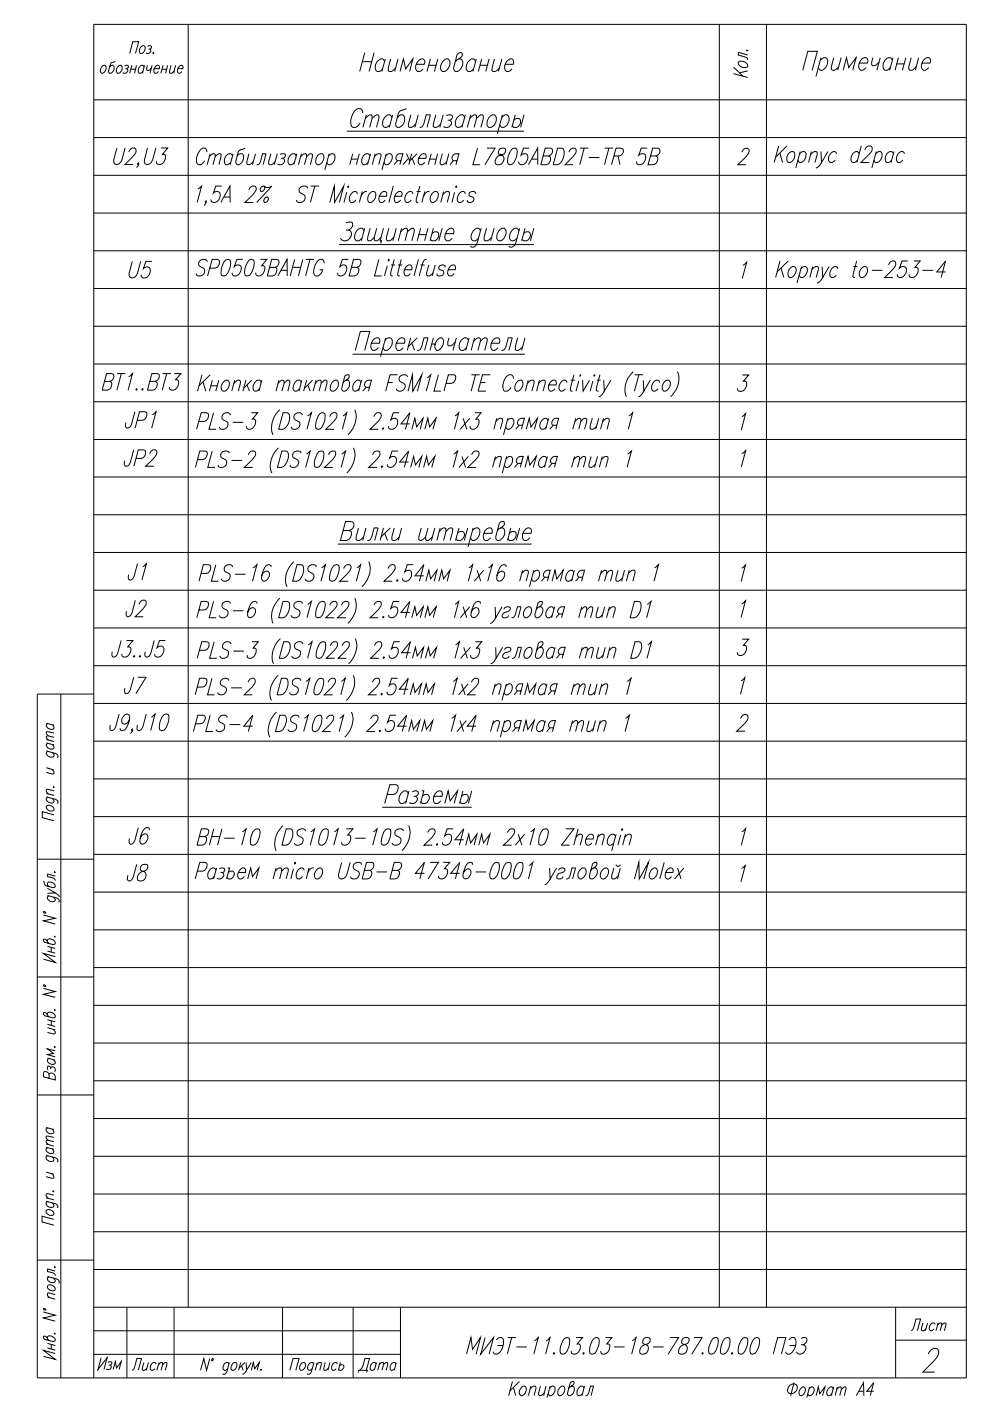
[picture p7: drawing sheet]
<svg xmlns="http://www.w3.org/2000/svg" width="210mm" height="297mm" viewBox="0 0 210 297" stroke-linecap="round" stroke-linejoin="round" font-family="sans-serif">
<defs><g id="words">
<text font-size="7.5" x="75.1" y="16.2">Наименование</text>
<g font-size="7.1">
<text x="26.1" y="60.3">U5</text>
<text x="25.4" y="92.1">JP1</text>
<text x="25" y="100.2">JP2</text>
<text x="26.1" y="124.2">J1</text>
<text x="25.4" y="131.9">J2</text>
<text x="26.1" y="180.3">J6</text>
<text x="25.8" y="188">J8</text>
</g>
<text font-size="6.6" x="25" y="148.2">J7</text>
<g font-size="6.2">
<text x="19.4" y="291.7">Изм</text>
<text x="74.8" y="292.1">Дата</text>
</g>
<g font-size="5.7">
<text x="191.9" y="283.3">Лист</text>
<text x="26.8" y="291.7">Лист</text>
</g>
</g></defs>
<g fill="none" stroke="#000" stroke-width=".21">
<path d="M39.9 5.2v272M152.5 5.2v272M162.5 5.2v272M19.9 37.2h185M19.9 29.2h185M19.9 21.2h185M19.9 53.2h185M19.9 45.2h185M19.9 77.2h185M19.9 69.2h185M19.9 61.2h185M19.9 93.2h185"/>
<path d="M19.9 85.2h185M19.9 117.1h185M19.9 109.1h185M19.9 101.1h185M19.9 133.1h185M19.9 125.1h185M12.9 147.2v144.9M19.9 157.1h185M19.9 149.1h185M19.9 141.1h185M19.9 147.2h-12v144.9h197v-286.9h-185v286.9M19.9 173.1h185"/>
<path d="M19.9 165.1h185M7.9 182.2h12M19.9 197.1h185M19.9 189.1h185M19.9 181.1h185M7.9 207.1h12M19.9 213.1h185M19.9 205.1h185M7.9 232.2h12M19.9 237.2h185M19.9 229.2h185M19.9 221.1h185"/>
<path d="M19.9 253.2h185M19.9 245.2h185M7.9 267.2h12M19.9 277.2h185M19.9 269.2h185M19.9 261.2h185M26.9 277.2v14.9M36.9 277.2v14.9M59.9 277.2v14.9M74.9 277.2v14.9M84.9 277.2v14.9M189.9 277.2v14.9"/>
<path d="M19.9 287.1h65M189.9 284.1h15"/>
</g>
<path d="M19.9 282.2h65" fill="none" stroke="#000" stroke-width=".21"/>
<g fill="none" stroke="#000" stroke-width=".21">
<path d="M155.5 14.2l2 1.9M155.5 15.6l3 .8M156.7 13.1a1.32 1.32 0 0 1 1.8 1 1.23 1.23 0 0 1-2-.8zM158.2 10.7l.3 .1zM158.5 11.6l-2-.5v.6l1.9 .6 .1 .4M158.5 15l-1.7 .5M170.2 14.9l1.1-4h2l-1.1 4M173.9 12.8l.8-.6h.4a1.1 1.1 0 0 1 .3 1.6 1.48 1.48 0 0 1-1.5 1.1l-.4-.6M174.1 12.2l-1.1 4M176.8 12.2l-.5 1.9v.6l.2 .2h.4l.9-.8M178.3 12.2l-.7 2.7M178.8 14.9l.7-2.7 .4 2.1 1.6-2.1-.7 2.7"/>
<path d="M182.2 13.4h1.7a.71 .71 0 0 0 0-.8 .71 .71 0 0 0-.7-.4 1.85 1.85 0 0 0-.9 2.5l.2 .2h.4l.7-.6M185.1 12.2l-.3 1v.6l.2 .1 .8-.1 .6-.6M186.6 12.2l-.7 2.7M189.2 12.8l-.4-.6a1.6 1.6 0 0 0-1.4 1 1.6 1.6 0 0 0 .2 1.7h.5l.7-.6M189.3 12.2l-.7 2.7M190.1 13.5h1.6M190.5 12.2l-.7 2.7M192.1 12.2l-.8 2.7M193.2 12.2l-.5 1.9v.6l.2 .2h.5l.9-.8M194.8 12.2l-.7 2.7M195.5 13.4h1.7a.71 .71 0 0 0 0-.8 .71 .71 0 0 0-.7-.4 1.85 1.85 0 0 0-.9 2.5l.2 .2h.4l.7-.6M73.5 27.8h37.6"/>
<path d="M76.9 24l-.2-.8a1.26 1.26 0 0 0-1.8 .8 2.32 2.32 0 0 0-.1 3 1.41 1.41 0 0 0 1.6-.9M77.5 25.1l.9-.8h.3l.2 .3v.5l-.5 1.9M77.7 24.3l-.8 2.7M78.9 25.1l.9-.8h.3l.2 .3v.5l-.5 1.9M83.1 24.9l-.4-.6a1.73 1.73 0 0 0-1.4 2.5l.2 .2h.4l.8-.5M83.3 24.3l-.8 2.7M86.2 23l-1.5 .6-.2 .4-.6 2.2 .1 .6 .2 .2a1.6 1.6 0 0 0 1.4-1 1.6 1.6 0 0 0-.2-1.7h-.5l-.7 .6M87.1 24.3l-.5 1.9v.6l.2 .2h.4l1-.8M88.7 24.3l-.7 2.7M89 27l.6-.2 .8-2.5h.9l-.8 2.7M92.4 24.3l-.6 2.5 .7 .2 1-.8M94 24.3l-.8 2.7"/>
<path d="M94.6 24.6l.5-.3h.4l.4 .3a.76 .76 0 0 1-1 .9M95.4 25.5l.3 .4a1.06 1.06 0 0 1-.5 1 1.06 1.06 0 0 1-1.2-.1M98.5 24.9l-.4-.6a1.6 1.6 0 0 0-1.4 1 1.6 1.6 0 0 0 .3 1.7h.4l.7-.5M98.7 24.3l-.8 2.7M99.6 25.1l.9-.8h.3l.2 .3v.5l-.5 1.9M99.8 24.3l-.7 2.7M101 25.1l1-.8h.3l.2 .3v.5l-.5 1.9M103.7 24.9l.7-.6h.4a1.6 1.6 0 0 1 .3 1.7 1.6 1.6 0 0 1-1.4 1 1.1 1.1 0 0 1-.3-1.5zM106.4 24.9l.7-.6h.4a1.6 1.6 0 0 1 .3 1.7 1.6 1.6 0 0 1-1.4 1l-.4-.5M106.5 24.3l-1.1 4.1M109 25.5a.76 .76 0 0 1 .8-.4 .76 .76 0 0 1 .6 .8 1.08 1.08 0 0 1-1.7 .9l-.1-.2M109.2 24.3l-.7 2.7"/>
<path d="M111.1 24.3l-.7 2.7M71.9 51.9h41.3M73.3 47.2l.6-.1 .8 .1a1.29 1.29 0 0 1-.8 1.6 1.18 1.18 0 0 1 .6 1.1 1.18 1.18 0 0 1-.7 1 1.15 1.15 0 0 1-1.6-.4M73.3 48.8h.6M77.2 49l-.5-.6a1.73 1.73 0 0 0-1.3 2.5l.2 .2h.4l.7-.6M77.3 48.4l-.7 2.7M78.5 48.4l-.6 2.5 .6 .2 .9-.8M79.9 48.4l-.5 1.9v.6l.5 .2 .9-.8M81.3 48.4l-.7 2.7h.3l-.2 .5M82.5 48.4l-.6 1.9v.6l.3 .2h.4l.9-.8M84 48.4l-.7 2.7M84.9 49.1l1-.7h.3l.2 .2v.5l-.5 2"/>
<path d="M85.2 48.4l-.8 2.7M86.4 49.1l.9-.7h.3l.2 .2v.5l-.5 2M88.8 49.7h1.6M89.2 48.4l-.7 2.7M90.7 48.4l-.7 2.7M91.6 49.5a.76 .76 0 0 1 .9-.4 .76 .76 0 0 1 .5 .8 1.08 1.08 0 0 1-1.6 1l-.1-.2M91.9 48.4l-.7 2.7M93.8 48.4l-.8 2.7M94.4 49.5h1.8a.71 .71 0 0 0-.1-.9 .71 .71 0 0 0-1 0 1.85 1.85 0 0 0-.6 2.3l.2 .2h.5l.7-.6M101.9 49l-.4-.6a1.75 1.75 0 0 0-1.4 2.5l.6 .2 .8-.6M102 48.4l-.8 3a1.15 1.15 0 0 1-1.2 1l-.3-.2M103.2 48.4l-.6 1.9v.6l.7 .2 1-.8"/>
<path d="M104.8 48.4l-.8 2.7M105.7 49l.8-.6h.4a1.64 1.64 0 0 1-.7 2.7h-.5a1.1 1.1 0 0 1-.3-1.6zM110 49l-.4-.6a1.71 1.71 0 0 0-1.4 2.5l.2 .2h.5l.7-.6M110.2 48.4l-.8 3a1.22 1.22 0 0 1-1.3 1l-.2-.2M111 49.5a.76 .76 0 0 1 .9-.4 .76 .76 0 0 1 .6 .8 1.08 1.08 0 0 1-1.7 1l-.1-.2M111.3 48.4l-.7 2.7M113.2 48.4l-.7 2.7M74.7 75.1h36.6M75.3 74.3l1.1-4h2l-1.1 4M78.7 72.8h1.8a.89 .89 0 0 0-.3-1.2 1.6 1.6 0 0 0-1.4 1 1.6 1.6 0 0 0 .3 1.7h.4l.7-.6M81.6 72.2l.7-.6h.4a1.6 1.6 0 0 1 .3 1.7 1.6 1.6 0 0 1-1.4 1l-.4-.6M81.8 71.6l-1.1 4"/>
<path d="M84 72.8h1.8a.74 .74 0 0 0 0-.8 .74 .74 0 0 0-.8-.4 1.74 1.74 0 0 0-.7 2.7h.5l.7-.6M87.1 71.6l-.8 2.7M87.3 72.8l.6 1.5M88.5 74.3l.6-.2 .3-.6 .5-1.9h.8l-.7 2.7M88.5 71.6l-2 1.9M91.6 72.9h.7a1.55 1.55 0 0 1 1.3-1.3 1.1 1.1 0 0 1 .3 1.6 1.5 1.5 0 0 1-1.3 1.1 1.05 1.05 0 0 1-.3-1.4M91.9 71.6l-.7 2.7M95.2 71.6l-.3 1v.6l.3 .1 .7-.1 .6-.6M96.8 71.6l-.8 2.7M99.3 72.2l-.4-.6a1.6 1.6 0 0 0-1.4 1 1.6 1.6 0 0 0 .3 1.7h.4l.7-.6M99.5 71.6l-.8 2.7M100.4 72.4l.9-.8 .5 .2v.6l-.5 1.9"/>
<path d="M100.6 71.6l-.7 2.7M101.8 72.4l1-.8 .5 .2v.6l-.5 1.9M104.2 72.8h1.7a.71 .71 0 0 0 0-.8 .71 .71 0 0 0-.7-.4 1.85 1.85 0 0 0-.9 2.5l.2 .2h.4l.7-.6M106.3 74.3l.7-.2 .3-.6 .5-1.9h.8l-.7 2.7M109.8 71.6l-.6 1.9v.6l.3 .2h.4l.9-.8M111.3 71.6l-.7 2.7M71.6 115.4h41.1M72.7 112.5h1.3l.4 .2a1.44 1.44 0 0 1-.9 1.9h-1.3l1.1-4h1.2a1.02 1.02 0 0 1 .5 1.1 1.02 1.02 0 0 1-1 .8M76 111.9l-.5 1.9v.6l.3 .2h.4l.9-.8M77.6 111.9l-.7 2.7M77.9 114.6l.6-.2 .3-.6 .5-1.9h.9l-.8 2.7M81.3 111.9l-.7 2.7"/>
<path d="M81.6 113.1l.6 1.5M82.7 111.9l-1.9 1.9M83.6 111.9l-.5 1.9v.6l.2 .2h.5l.9-.8M85.2 111.9l-.8 2.7M89.3 111.9l-.5 1.9v.6l.2 .2h.3l.9-.8M90.7 111.9l-.5 1.9v.6l.3 .2h.2l1-.8M92.2 111.9l-.7 2.7M93.1 112.7l1-.8 .5 .2v.6l-.5 1.9M93.3 111.9l-.7 2.7M94.6 112.7l.8-.8 .6 .2-.6 2.5M97 113.1a.83 .83 0 0 1 1.5 0 1.29 1.29 0 0 1-1.5 1.5l-.3-.4M97.3 111.9l-.7 2.7"/>
<path d="M99.2 111.9l-.7 2.7M100.1 112.5l.8-.6h.4a1.1 1.1 0 0 1 .3 1.6 1.48 1.48 0 0 1-1.4 1.1l-.4-.6M100.3 111.9l-1 4M102.6 113.1h1.7a.73 .73 0 0 0 0-.8 .73 .73 0 0 0-.7-.4 1.92 1.92 0 0 0-1 2.5l.3 .2h.4l.7-.6M106.2 111.9h.4a1.6 1.6 0 0 1 .3 1.7 1.6 1.6 0 0 1-1.5 1l-.3-.4v-.4l.8-2.8 .5-.4h.4l.1 .2a1.26 1.26 0 0 1-1.1 1.3l-.4 .4M108 113.1a.76 .76 0 0 1 .9-.4 .76 .76 0 0 1 .6 .8 1.08 1.08 0 0 1-1.7 .9l-.1-.2M108.3 111.9l-.7 2.7M110.2 111.9l-.7 2.7M110.9 113.1h1.7a.74 .74 0 0 0 0-.8 .74 .74 0 0 0-.7-.4 1.74 1.74 0 0 0-.7 2.7h.4l.7-.6M9.8 159.2l1.9 .5a.72 .72 0 0 1 .6 .8l-.1 .2M9.8 157.5l1.7 .4M9.8 156.8l1.7 .4"/>
<path d="M9.8 153.3l1.7 .5M10.1 159.3l-.3 .3a.99 .99 0 0 0 .6 .8 .99 .99 0 0 0 1.1-.1v-.3l-.4-.4M10.1 157.6l-.3 .3a1.03 1.03 0 0 0 1.7 .7v-.3l-.4-.4M10.1 153.4l-.2 .1a.92 .92 0 0 0 .4 1 .92 .92 0 0 0 1 0l.2-.4-.4-.4M11.5 156.3l-1.6-.3-.1 .3 .5 .6M11.5 155.4l-1.6-.3-.1 .3 .5 .6M9.8 171a1.03 1.03 0 0 1 1.7 .7 .99 .99 0 0 1-1.1 .2 .99 .99 0 0 1-.6-.9zM9.8 169l1.9 .5a.72 .72 0 0 1 .6 .7l-.1 .2M9.8 168.2l1.7 .5M9.8 162.8l1.7 .4M10.1 169l-.3 .3a1.03 1.03 0 0 0 1.7 .7v-.2l-.4-.5M11 163.1l.5 .6-.2 .4-1.5-.4"/>
<path d="M11.3 166.8l.2 .1h-.2zM11.5 172.8l-2.5-.7v1.3l2.5 .6M11.5 167.7l-1.6-.4-.1 .5 .5 .6M81 171.2h19M82.1 168.4h1.3a1.44 1.44 0 0 0 .9-1.9l-.4-.1h-1.2l-1.1 3.9M86.6 168.3l-.5-.6a1.73 1.73 0 0 0-1.3 2.5l.2 .1h.4l.8-.5M86.7 167.7l-.7 2.6M87.4 167.9l.5-.2h.4l.4 .2a.76 .76 0 0 1-1 .9M88.1 168.8l.4 .4a1.06 1.06 0 0 1-.6 1 1.06 1.06 0 0 1-1.1 0M89.4 167.7h.5l-.8 2.6M89.6 168.8a.83 .83 0 0 1 1.4 0 1.18 1.18 0 0 1-.4 1.2 1.18 1.18 0 0 1-1.2 .2l-.1-.2M92 168.8h1.7a.71 .71 0 0 0-.1-.9 .71 .71 0 0 0-.9 0 1.66 1.66 0 0 0-.4 2.4h.4l.8-.5"/>
<path d="M94.3 170.3l.7-2.6 .4 2.1 1.6-2.1-.7 2.6M97.9 168.8a.76 .76 0 0 1 .8-.4 .76 .76 0 0 1 .6 .8 1.08 1.08 0 0 1-1.7 1l-.1-.2M98.2 167.7l-.8 2.6M100 167.7l-.7 2.6M9.2 194l2.5 .7-2.5 .5 2.5 .7M9.2 186.8l.2 .7 .4 .3 1.4 .4 .5-.2a.99 .99 0 0 0-.6-.9 .99 .99 0 0 0-1 .2v.4l.3 .3M9.3 193.3l.3 .1v.2l-.3-.1zM10.1 199.6v-.3a1.03 1.03 0 0 1 1.6 .7l-.5 .3-1.8-.5-.2-.4 .1-.3a.77 .77 0 0 1 .8 .7l.3 .2M10.1 189.9l1.9 .5a.72 .72 0 0 1 .6 .7l-.2 .2M10.1 188.3l1.6 1-1.6 .1M10.4 189.9l-.3 .2a.93 .93 0 0 0 .5 1 .93 .93 0 0 0 1.1-.2v-.2l-.4-.5M11.5 198.5l.2 .1z"/>
<path d="M11.5 184.9l.2 .1zM11.7 189.3l.5 .3 .4 .6M11.7 185.8l-1.6-.5v.5l1.1 .3 .4 .3 .1 .3M9.2 209.6l2.5 .6-2.5 .6 2.5 .7M9.3 208.8l.3 .1v.3l-.3-.2zM10.1 215.1v-.2a.99 .99 0 0 1 1-.2 .99 .99 0 0 1 .6 .9l-.5 .2-1.8-.5-.2-.3 .1-.3a.77 .77 0 0 1 .8 .6l.3 .3M10.1 217.9l1.6 .5M10.1 216.2l1.6 .5M10.1 217.2l1.6 .4M10.1 200.7l1.6 .4M10.1 201.6l1.6 .5M10.9 200.9v.9"/>
<path d="M10.9 216.5v.9M11.2 218.2l.5 .6-.1 .4-1.5-.3M11.5 214.1l.2 .1zM11.7 202.8l-2.5-.7 2.5 1.9-2.5-.6M9.8 239.1l1.6 .4M10.1 224.3l1.6 .5M10.1 239.1l-.3 .2a.93 .93 0 0 0 .5 1 .93 .93 0 0 0 1.1-.2v-.2l-.3-.5M10.4 227.8l-.5-.6h-.5l-.2 .3v.8l2.5 .7v-.8a.73 .73 0 0 0-.5-.6 .73 .73 0 0 0-.8 .2v.8M10.4 224.4l-.3 .1a.95 .95 0 0 0 .5 1 .95 .95 0 0 0 1.1-.1v-.3l-.4-.4M10.7 226.4a.6 .6 0 0 1 .9 0 .6 .6 0 0 1 0 .8M10.7 226.7v-.5l-.6-.1v.8M11.5 222h.2z"/>
<path d="M11.7 222.8l-1.6-.4 1.2 1-1.2 .2 1.6 .5M9.8 254.7l1.9 .5a.72 .72 0 0 1 .6 .7l-.2 .2M9.8 244.9l1.9 .5a.73 .73 0 0 1 .6 .9l-.2 .1M9.8 254l1.6 .4M9.8 248.5l1.6 .5M9.8 243.2l1.6 .5M9.8 242.5l1.6 .5M9.8 256.6a.93 .93 0 0 1 1.1 0 .93 .93 0 0 1 .4 1 .97 .97 0 0 1-1.1 0 .97 .97 0 0 1-.4-1zM10.1 254.8l-.3 .1a.93 .93 0 0 0 .5 1 .93 .93 0 0 0 1.1-.2v-.2l-.3-.5M10.1 245l-.3 .2a.93 .93 0 0 0 .5 1 .93 .93 0 0 0 1.1-.2v-.3l-.3-.4M10.1 243.3l-.3 .2a.93 .93 0 0 0 .5 1 .93 .93 0 0 0 1.1-.2v-.2l-.3-.5M11 248.8l.4 .6-.1 .4-1.5-.3"/>
<path d="M11.2 252.6h.2zM11.4 258.5l-2.5-.6v1.2l2.5 .7M11.4 253.4l-1.6-.3v.4l.4 .6M11.4 242.1l-1.6-.3v.5l.4 .4M11.4 241.2l-1.6-.3v.5l.4 .4M9.2 278.2l2.5 .6-2.5 .6 2.5 .7M9.3 277.4l.3 .1v.3l-.3-.1zM10.1 270.6l1.9 .5a.73 .73 0 0 1 .6 .8l-.2 .2M10.1 275l1.6 .5M10.1 272.5a1.1 1.1 0 0 1 1.6 .9 .93 .93 0 0 1-1.1 .1 .93 .93 0 0 1-.5-1zM10.4 270.7l-.3 .1a.93 .93 0 0 0 .5 1.1 .93 .93 0 0 0 1.1-.2v-.3l-.4-.4M11.5 268.6l.2 .1z"/>
<path d="M11.7 274.5l-1.6-.3v.4l.4 .5M11.7 269.5l-1.6-.5v.6l1.1 .3 .4 .2 .1 .4M10.1 283.8v-.3a.99 .99 0 0 1 1-.2 .99 .99 0 0 1 .6 .9l-.5 .2-1.8-.4-.2-.4 .1-.3a.77 .77 0 0 1 .8 .7l.3 .2M10.1 284.8l1.6 .5M10.1 285.8l1.6 .5M10.9 285.1v.9M11.5 282.7l.2 .1zM11.7 287l-2.5-.7 2.5 1.9-2.5-.6M44.5 288l-.7 2.5-.6-2.5-.7 2.5M45 288.1h.2l-.2 .4zM48.5 289.2l-.1-.2a.92 .92 0 0 0-1 .4 .92 .92 0 0 0 .2 1.1h.2l.5-.3M48.6 288.9l-.5 1.9a.73 .73 0 0 1-.8 .6l-.1-.1"/>
<path d="M49.5 289l.5-.1a1.03 1.03 0 0 1-.7 1.6l-.2-.1a1.24 1.24 0 0 1 .4-1.4zM51 288.9l-.4 1.6M51.2 289.6l.3 .9M51.9 288.9l-1.2 1.2M52.2 288.9l.1 1.6 1-1.6M52.3 290.5l-.6 .8-.3 .1M53.3 290.5l.4-1.6 .3 1.3 1-1.3-.5 1.6M55.3 290.4l.1-.1-.1 .2zM61.5 290.5l.6-2.5h1.3l-.7 2.5M63.8 289.2l.2-.2 .5-.1a.99 .99 0 0 1 .2 1 .99 .99 0 0 1-.9 .6 .84 .84 0 0 1 0-1.3zM66.4 289.2v-.2a.94 .94 0 0 0-1.1 .4 .94 .94 0 0 0 .2 1.1h.3l.4-.3M66.6 288.9l-.6 1.9a.72 .72 0 0 1-.7 .6l-.2-.1"/>
<path d="M67.1 289.3l.6-.4 .4 .1-.3 1.5M67.3 288.9l-.5 1.6M68.9 288.9l-.2 1.5 .4 .1 .5-.4M70 288.9l-.5 1.6M71.5 289.2l-.1-.2a.94 .94 0 0 0-1 .4 .94 .94 0 0 0 .2 1.1h.3l.4-.3M72 289.6a.52 .52 0 0 1 .8-.1 .52 .52 0 0 1-.1 .8l-.3 .2h-.4l-.2-.2M72.2 288.9l-.5 1.6M108.7 292.9l-.8 3M108.9 294.2l.4 1.7M110.1 292.9l-2 2M110.7 294l.6-.1a1.27 1.27 0 0 1-.9 2 1.27 1.27 0 0 1 .3-1.9zM112.4 294.5l.7-.6h.3l.2 .1-.4 1.9"/>
<path d="M112.6 293.9l-.6 2M114.6 293.9l-.4 1.8 .2 .2h.3l.7-.6M115.8 293.9l-.5 2M116.5 294.3l.6-.4h.3a1.23 1.23 0 0 1 .2 1.3 1.23 1.23 0 0 1-1.1 .7l-.3-.4M116.7 293.9l-.7 2.4M118.6 294.3l.5-.4h.3a1.23 1.23 0 0 1 .2 1.3 1.23 1.23 0 0 1-1 .7 1.03 1.03 0 0 1 0-1.6zM121.1 293.9h.3a1.23 1.23 0 0 1 .2 1.3 1.23 1.23 0 0 1-1 .7l-.3-.3v-.3l.6-2.1a.51 .51 0 0 1 .8-.2 1 1 0 0 1-.8 1l-.3 .3M123.8 294.3l-.3-.4a1.26 1.26 0 0 0-.9 2h.4l.5-.4M123.9 293.9l-.5 2M124.1 295.9l.5-.2 .6-1.8h.6l-.5 2M167.3 293.9a.92 .92 0 0 1 1.2-.5 .92 .92 0 0 1 .4 1.3 1.03 1.03 0 0 1-1 .8 1.03 1.03 0 0 1-1-.8zM168.3 293.2l-.7 2.7"/>
<path d="M169.7 294.5l.5-.5h.3a1.14 1.14 0 0 1-.8 1.9 .92 .92 0 0 1 0-1.4zM171.6 294.5l.4-.5h.3a1.14 1.14 0 0 1-.7 1.9l-.3-.4M171.6 294l-.5 2.3M173 295.9l.5-1.9 .3 1.5 1.1-1.5-.5 1.9M176.6 294.5l-.2-.5a1.14 1.14 0 0 0-.8 1.9h.3l.5-.4M176.8 294l-.5 1.9M177.4 294.6l.6-.6 .4 .2-.4 1.7M177.5 294l-.4 1.9M178.4 294.6l.6-.6 .4 .2-.4 1.7M181.6 295.9l1.5-2.7 .1 2.7M182.1 295h1M185.2 295h-1.4l1.4-1.8-.7 2.7"/>
</g>
<!-- layer: 0 -->
<g fill="none" stroke="#000" stroke-width=".21">
<path d="M21.8 14l.5-.2a1.05 1.05 0 0 1-.8 1.7 1.03 1.03 0 0 1 .3-1.5zM24.5 13a1.15 1.15 0 0 0-1.1 .6l-.4 1.4 .2 .5a1.02 1.02 0 0 0 .9-.6 1.02 1.02 0 0 0-.2-1.1h-.2l-.5 .4M25.2 14l.4-.2a1.02 1.02 0 0 1 .2 1.1 1.02 1.02 0 0 1-.9 .6 1.03 1.03 0 0 1 .3-1.5zM26.4 14l.3-.2 .5 .2a.49 .49 0 0 1-.6 .6M26.9 14.6a.6 .6 0 0 1 0 .8 .6 .6 0 0 1-.9 0M27.5 11.3l.6-2.5h1.3l-.7 2.5M27.8 14.7h.9M28 13.8l-.5 1.7M28.9 13.8l-.4 1.7M29.8 10l.2-.2a.44 .44 0 0 1 .5-.1 .44 .44 0 0 1 .3 .3l-.1 .6a.91 .91 0 0 1-.9 .7 .84 .84 0 0 1 0-1.3zM30.6 14.2l-.3-.4a1.02 1.02 0 0 0-.9 .7 1.02 1.02 0 0 0 .2 1h.2l.5-.3M30.6 13.8l-.4 1.7"/>
<path d="M31.3 13.8l-.2 .6v.4l.2 .1 .4-.1 .4-.4M31.3 9.8l.3-.1 .5 .1-.1 .5-.5 .1M31.8 10.4l.2 .5-.2 .2-.3 .2-.6-.1M32.2 13.8l-.4 1.7M32.4 11.2h.2l-.1 .1zM32.7 14.6h1.1v-.5l-.2-.3a1.02 1.02 0 0 0-.9 .7 1.02 1.02 0 0 0 .2 1h.2l.5-.3M34.4 14.7h.9M34.6 13.8l-.5 1.7M35.5 13.8l-.4 1.7M36.3 13.8l-.4 1.6 .5 .1 .5-.5M37.2 13.8l-.4 1.7M37.7 14.6h1.1v-.5l-.2-.3a1.05 1.05 0 0 0-.7 1.7h.2l.5-.3"/>
<path d="M24.8 31.4l-.7 2.5 .2 .8a1.01 1.01 0 0 0 1.6-.8l.6-2.5M27.3 32.2l.1-.2a.9 .9 0 0 1 1.3-.5 1.24 1.24 0 0 1-.5 1.7l-1.7 1.7h1.7M29.4 34.7l-.2 .2v-.2l.1-.2a.83 .83 0 0 1-.4 1M31.3 31.4l-.7 2.5v.5l.2 .3a1.04 1.04 0 0 0 1.6-.8l.6-2.5M34.1 31.4h1.4l-1.1 1.3h.4a1.4 1.4 0 0 1-1.2 2.2l-.3-.2-.1-.5M43.9 32.3l-.4-.9a1.7 1.7 0 0 0-1.6 1.3 1.83 1.83 0 0 0 .2 2.2 1.26 1.26 0 0 0 1.3-.8M44.4 33.2l.8-.6 .4 .1-.4 2.2M44.6 32.6l-.7 2.3M45.6 33.2l.8-.6 .5 .1-.5 2.2M47 39.5h-1.3l-.5 1.4a.83 .83 0 0 1 1.5 .2 1.38 1.38 0 0 1-1.8 1.7l-.2-.5M49.3 33.1l-.2-.4a1.13 1.13 0 0 0-1.5 1.2v.5l.3 .5h.4l.6-.5M49.4 32.6l-.6 2.3"/>
<path d="M52 31.4l-1.3 .5-.2 .4-.5 1.9 .3 .7a1.57 1.57 0 0 0 1.2-2.2 .85 .85 0 0 0-1.2 .4M52.8 32.6l-.4 2.2 .5 .1 .8-.7M54.2 32.6l-.7 2.3M54.4 34.9l.6-.1 .7-2.2h.7l-.6 2.3M56 39.5a.74 .74 0 0 1 0 .7 .74 .74 0 0 1-.7 .4 .66 .66 0 0 1 0-.9 .66 .66 0 0 1 .9-.1 1.35 1.35 0 0 0 1.4-.1l-3.2 3.4M57.4 32.6l-.4 1.6v.6l.6 .1 .8-.7M58.8 32.6l-.6 2.3M59.4 32.7l.4-.1 .7 .1a.68 .68 0 0 1-.9 .9M60 33.6l.3 .3a.92 .92 0 0 1-.4 .9 .92 .92 0 0 1-1.1 0M62.8 33.1l-.2-.4a1.13 1.13 0 0 0-1.5 1.2 .88 .88 0 0 0 .3 1h.4l.6-.5M62.9 32.6l-.6 2.3M63.7 33.2l.8-.6 .5 .1-.5 2.2"/>
<path d="M63.9 32.6l-.6 2.3M65 33.2l.8-.6 .4 .1-.4 2.2M65.3 39.9a.97 .97 0 0 0-1.3-.4 .97 .97 0 0 0-.5 1.3l.9 .5a.99 .99 0 0 1-.1 1.5 .99 .99 0 0 1-1.5-.4M65.9 39.5h1.7M66.7 39.5l-.9 3.4M67.3 33.1l.3-.4 .7-.1a1.43 1.43 0 0 1-1 2.3 .97 .97 0 0 1-.3-1.3zM69.7 33.1a.85 .85 0 0 1 1.2-.4 1.57 1.57 0 0 1-1.2 2.2l-.4-.5M69.8 32.6l-.9 3.5M73.9 39.5v.1l-.1 .2-.1-.2zM74.5 33.7h1.3M74.8 32.6l-.6 2.3M76.2 32.6l-.6 2.3"/>
<path d="M78.4 33.1l-.1-.4a1.13 1.13 0 0 0-1.6 1.2v.5l.3 .5h.4l.6-.5M78.6 32.6l-.7 2.3M79.4 33.2l.8-.6 .6 .1v.4l-.5 1.8M79.5 32.6l-.6 2.3M81.8 33.1a.85 .85 0 0 1 1.2-.4 1.57 1.57 0 0 1-1.2 2.2l-.4-.5M81.9 32.6l-.9 3.5M83.4 39.5l-.9 3.4M84.3 34.1l-.7 .8M85 34.1h-.7a.82 .82 0 0 1-.3-.9 .82 .82 0 0 1 .7-.6h.7l-.6 2.3M86.2 32.6l.7 1.5 1.5-1.5M86.6 33.6l-1.2 1.3M87.3 32.6l-.6 2.3"/>
<path d="M87.4 33.6l.5 1.3M88.8 33.6h1.5a.61 .61 0 0 0 0-.7 .61 .61 0 0 0-.6-.3 1.45 1.45 0 0 0-.6 2.3h.3l.7-.5M89 39.5l-.7 2.8v.5l.4 .1M91.1 33.7h1.4M91.4 32.6l-.6 2.3M92.8 32.6l-.6 2.3M93.8 32.6l-.5 1.6v.6l.6 .1 .8-.7M95.2 32.6l-.6 2.3M96.1 34.1l-.7 .8M96.8 39.5v.1l-.1 .2-.1-.2zM96.9 34.1h-.8l-.1-.2a.89 .89 0 0 1 .5-1.3h.8l-.6 2.3M101.2 31.4l-.9 3.5h1.5"/>
<path d="M103.2 31.4h1.8l-2.2 3.5M105.9 31.6a.77 .77 0 0 0 0 1.1 1.13 1.13 0 0 1 1 1.4 1.13 1.13 0 0 1-1.5 .8l-.3-.1a1.53 1.53 0 0 1 1.5-2.1 .91 .91 0 0 0 .6-1.1l-.3-.2zM108.6 31.6l.4-.2 .5 .2a3.6 3.6 0 0 1-.8 3.2l-.4 .1-.6-.1a3.5 3.5 0 0 1 .9-3.2zM112 34.9l2-3.5v3.5M112.2 31.4h-1.2l-.5 1.5a.87 .87 0 0 1 1.4 .2 1.56 1.56 0 0 1-1.5 1.8l-.3-.1-.1-.6M112.7 33.7h1.3M115.2 33.1h1.1a1.07 1.07 0 0 0 .8-1.5l-.4-.2h-1.1l-.9 3.5h1.1a1.23 1.23 0 0 0 .8-1.7l-.3-.1M118.2 31.4h.9a1.11 1.11 0 0 1 .5 1.3 2.06 2.06 0 0 1-2.3 2.2zM120.6 32.3l.1-.2a.82 .82 0 0 1 .6-.7 .82 .82 0 0 1 .9 .4 1.67 1.67 0 0 1-.7 1.4l-1.7 1.7h1.7M123 31.4h1.7M123.9 31.4l-1 3.5M124.8 33.4h2.3"/>
<path d="M128.2 31.4h1.8M129.1 31.4l-.9 3.5M130.2 33.1h1.1a1.02 1.02 0 0 0 .8-1.5l-.4-.2h-1.1l-.9 3.5M131 33.1l.4 1.8M137.2 31.4h-1.2l-.5 1.5a1.11 1.11 0 0 1 1.3-.2 1.41 1.41 0 0 1-.2 1.6 1.41 1.41 0 0 1-1.5 .5l-.1-.6M137.9 33.1h1.2l.2 .1a1.23 1.23 0 0 1-.8 1.7h-1.1l1-3.5h1.1a.87 .87 0 0 1 .4 1 .87 .87 0 0 1-.8 .7M157.3 32.3v-.2a.82 .82 0 0 1 .7-.6 .82 .82 0 0 1 .8 .3 1.77 1.77 0 0 1-.7 1.5l-1.7 1.6h1.8M165.1 30.9l-.9 3.6M165.3 32.5l.6 2M166.9 30.9l-2.4 2.4M167.2 32.6a.8 .8 0 0 1 1.2-.3 1.55 1.55 0 0 1-1.2 2.2 1.26 1.26 0 0 1 0-1.9zM169.5 32.6a.8 .8 0 0 1 1.3-.3 1.55 1.55 0 0 1-1.3 2.2l-.3-.5"/>
<path d="M169.7 32.1l-1 3.5M171.9 32.8l.8-.7 .6 .2-.5 2.2M172 32.1l-.6 2.4M174.1 32.1l.1 2.4 1.3-2.4M174.2 34.5a1.75 1.75 0 0 1-1.2 1.1M177.4 32.6l-.4-.5a1.39 1.39 0 0 0-1.2 .9 1.39 1.39 0 0 0 .3 1.5h.3l.7-.5M182.1 32.6l-.3-.5a1.46 1.46 0 0 0-1.2 2.2l.6 .2 .6-.5M182.6 30.9l-.9 3.6M183.4 31.8v-.2a.82 .82 0 0 1 .6-.6 .82 .82 0 0 1 .9 .3 1.43 1.43 0 0 1-.7 1.5l-1.7 1.7h1.8M185.7 32.6a.8 .8 0 0 1 1.2-.3 1.55 1.55 0 0 1-1.2 2.2l-.4-.5M185.8 32.1l-.9 3.5M189.4 32.6l-.1-.3a1.13 1.13 0 0 0-1.6 1.1v.6l.3 .5h.4l.6-.5"/>
<path d="M189.6 32.1l-.7 2.4M191.8 32.6l-.2-.3a1.13 1.13 0 0 0-1.5 1.1v.6l.3 .5h.4l.6-.5M41.9 40.1l.8-.6-.9 3.4M43.7 42.8l-.2 .1v-.1l.2-.2-.1 .5-.3 .5M44 55.5a.93 .93 0 0 0-1.4-.4 .93 .93 0 0 0-.2 1.4l.7 .4a.98 .98 0 0 1-.1 1.4 .98 .98 0 0 1-1.4-.3M44.5 56.9h1.1a1.23 1.23 0 0 0 .8-1.7l-.3-.2h-1.1l-1 3.5M46.8 42.9l2-3.4v3.4M47.5 41.8h1.3M47.8 55.2l.4-.2 .6 .2a3.5 3.5 0 0 1-.9 3.1l-.4 .2-.6-.2a4 4 0 0 1 .9-3.1zM51.5 55h-1.3l-.5 1.5a.87 .87 0 0 1 1.5 .2 1.55 1.55 0 0 1-1.6 1.8l-.3-.2-.1-.5M52.8 40.3v-.2a.85 .85 0 0 1 .7-.6 .85 .85 0 0 1 .8 .3 1.78 1.78 0 0 1-.7 1.5l-1.7 1.6h1.8M52.8 55.2l.4-.2 .6 .2a3.5 3.5 0 0 1-.9 3.1l-.4 .2-.5-.2a3.6 3.6 0 0 1 .8-3.1z"/>
<path d="M55.2 55h1.4l-1.1 1.3 .6 .2a1.57 1.57 0 0 1-1.5 2l-.3-.2-.1-.5M56.2 42l.6-.2a.74 .74 0 0 1 0 .8 .74 .74 0 0 1-.7 .3l-.2-.3zM57.1 56.7h1.2a1.07 1.07 0 0 0 .7-1.5l-.3-.2h-1.1l-.9 3.5h1.1a1.26 1.26 0 0 0 .8-1.6l-.3-.2M58.9 58.5l2-3.5v3.5M59.6 57.3h1.3M62 56.7h1.8M62.5 55l-1 3.5M64.2 55l-.9 3.5M64.8 55h1.8M65.7 55l-.9 3.5M68.7 55.8l-.1-.6a1 1 0 0 0-1.6 .6 1.99 1.99 0 0 0-.1 2.7 1.34 1.34 0 0 0 1.5-1.3h-.6M69.9 42.9l1-3.4v3.4l2-3.4-.9 3.4"/>
<path d="M73.5 40.8l-.6 2.1M73.9 55h-1.3l-.5 1.5a.83 .83 0 0 1 1.4 .2 1.38 1.38 0 0 1-1.8 1.6l-.1-.5M74.5 56.7h1.1l.4 .2a1.2 1.2 0 0 1-.8 1.6h-1.2l1-3.5h1.1a.87 .87 0 0 1 0 1.5l-.5 .2M75.8 41.1l-.4-.5a1.4 1.4 0 0 0-1.2 .9 1.4 1.4 0 0 0 .3 1.4h.3l.7-.5M76.8 40.6l-.6 2.3M77.8 40.6a1.24 1.24 0 0 0-1.2 1M78.3 41.1l.6-.5h.4a1.47 1.47 0 0 1-.6 2.3h-.4a1.22 1.22 0 0 1 0-1.8zM80.3 55l-.9 3.5h1.5M80.4 41.6h1.5a.62 .62 0 0 0 .1-.7 .62 .62 0 0 0-.7-.3 1.53 1.53 0 0 0-.6 2.3h.4l.6-.5M82.1 56.3l-.6 2.2M82.5 55v.2l-.1 .1-.1-.1zM82.9 56.2h.9"/>
<path d="M83.6 55l-.8 2.8v.5l.5 .2M83.7 41.6h1.5a.62 .62 0 0 0 0-.7 .62 .62 0 0 0-.6-.3 1.53 1.53 0 0 0-.7 2.3h.4l.6-.5M84.4 56.2h.9M85.1 55l-.7 2.8-.1 .5 .5 .2M85.8 57.2h1.5a.63 .63 0 0 0-.1-.9 .63 .63 0 0 0-.9 0 1.4 1.4 0 0 0-.3 2.2h.4l.6-.5M87.6 41.1l-.4-.5a1.43 1.43 0 0 0-1 2.3h.4l.6-.5M88.3 40.6h.9M88.7 55l-.9 3.5M89.1 56.2h.9M90.1 40.6l-.7 2.3M90.5 55l-.6 .2-.3 .5-.7 2.8M90.9 56.2l-.4 1.6v.5l.5 .2 .8-.7"/>
<path d="M91 40.6a1.24 1.24 0 0 0-1.2 1M91.6 41.1l.6-.5h.4a1.47 1.47 0 0 1-.7 2.3h-.3a1.22 1.22 0 0 1 0-1.8zM92.3 56.2l-.7 2.3M93.9 41.3l.8-.7 .6 .2v.5l-.5 1.6M94.1 40.6l-.6 2.3M94.4 56.7l-.1-.4a.77 .77 0 0 0-.8-.1 .77 .77 0 0 0-.4 .8l1 .5a.82 .82 0 0 1-.4 .9 .82 .82 0 0 1-1-.1v-.3M95 57.2h1.5a.65 .65 0 0 0 0-.7 .65 .65 0 0 0-.6-.3 1.69 1.69 0 0 0-.8 2.1l.6 .2 .6-.5M96.4 40.8l-.6 2.1M98.7 41.1l-.4-.5a1.5 1.5 0 0 0-1.2 2.2l.6 .1 .6-.5M100.8 41.1v-.3a.8 .8 0 0 0-.9-.1 .8 .8 0 0 0-.4 .7l.9 .6 .1 .3a.84 .84 0 0 1-1.4 .5v-.4M157.5 56.3l.8-.7-.9 3.5M165.4 55.3l-.9 3.5"/>
<path d="M165.6 56.9l.6 1.9M167.1 55.3l-2.4 2.4M167.4 57a.8 .8 0 0 1 1.2-.3 1.55 1.55 0 0 1-1.2 2.1 1.26 1.26 0 0 1 0-1.8zM169.8 57a.8 .8 0 0 1 1.2-.3 1.55 1.55 0 0 1-1.2 2.1l-.4-.5M170 56.5l-1 3.5M172.1 57.2l.8-.7 .6 .2-.5 2.1M172.3 56.5l-.6 2.3M174.3 56.5l.1 2.3 1.4-2.3M174.4 58.8a1.64 1.64 0 0 1-1.1 1.2M177.7 57l-.2-.3a1.13 1.13 0 0 0-1.5 1.1l-.1 .5 .4 .5h.4l.6-.5M180.9 56.5h.9M181.6 55.3l-.7 2.9-.1 .5 .5 .1"/>
<path d="M182.6 57l.6-.5h.3a1.4 1.4 0 0 1 .3 1.5 1.4 1.4 0 0 1-1.2 .8 1.17 1.17 0 0 1 0-1.8zM184.9 57.3h2.2M188.4 56.2l.1-.2a.9 .9 0 0 1 1.3-.5 1.24 1.24 0 0 1-.5 1.7l-1.7 1.6h1.7M192.5 55.3h-1.3l-.5 1.6a.88 .88 0 0 1 1.5 .1 1.56 1.56 0 0 1-1.5 1.8l-.3-.1-.2-.5M193.7 55.3h1.4l-1.1 1.4 .6 .2a1.5 1.5 0 0 1-1.4 1.9l-.3-.1-.2-.5M195.6 57.3h2.3M200.5 57.7h-1.9l1.9-2.4-1 3.5M24.8 79.2h1.8M25.7 79.2l-.9 3.5M27.3 79.9l.8-.7-.9 3.5M34.4 79.2h1.8M35.3 79.2l-.9 3.5"/>
<path d="M36.9 79.2h1.4l-1.1 1.3h.4a1.43 1.43 0 0 1-.8 2.2l-.7-.1-.1-.6M42.8 79.5l-.9 3.4M44.6 79.5l-2.4 2.3M84.3 79.5h-1.6l-.9 3.4M86.4 79.9a.92 .92 0 0 0-1.3-.3 .92 .92 0 0 0-.2 1.3l.7 .4a.98 .98 0 0 1-.1 1.5 .98 .98 0 0 1-1.5-.4M92.9 79.5l-.9 3.4h1.5M99.9 79.5h1.8M100.8 79.5l-.9 3.4M104 79.5h-1.7l-.9 3.4h1.6M121.7 79.5l-.8 2.8v.5l.5 .1M123.1 79.5l-.1 .3zM126.1 79.5v.1l-.1 .2-.1-.2z"/>
<path d="M127.2 79.5l-.8 2.8v.5l.5 .1M134.3 78.8a4.8 4.8 0 0 0-1.5 5.3M134.6 79.5h1.7M135.5 79.5l-1 3.4M143.6 78.8a4.7 4.7 0 0 1-1.4 5.3M157.4 79.5h1.3l-1.1 1.3 .6 .2a1.4 1.4 0 0 1-.2 1.5 1.4 1.4 0 0 1-1.5 .3l-.1-.5M22.1 80.9h1.2a1.04 1.04 0 0 0 .7-1.5l-.3-.2h-1.1l-.9 3.5h1.1a1.28 1.28 0 0 0 .8-1.7l-.3-.1M28.8 82.6l.2-.2 .1 .2-.2 .1zM30.1 82.6l.2-.2v.2l-.1 .1zM31.8 80.9h1.1a1.1 1.1 0 0 0 .8-1.5l-.4-.2h-1.1l-.9 3.5h1.1a1.23 1.23 0 0 0 .8-1.7l-.3-.1M41.9 97.5h1.1a1.28 1.28 0 0 0 .8-1.7l-1.4-.2-1 3.5M42.1 89.4h1.2a1.23 1.23 0 0 0 .8-1.7l-.3-.2h-1.1l-1 3.5"/>
<path d="M43 80.9l.6 2M44.7 81.8h1.4M45 95.6l-.9 3.5h1.5M45 80.6l-.6 2.3M45.3 87.5l-1 3.5h1.5M46.4 80.6l-.7 2.3M47.6 80.8l.6-.2a1.39 1.39 0 0 1 .3 1.5 1.39 1.39 0 0 1-1.2 .8 1.37 1.37 0 0 1 .3-2.1zM48.6 96.1a.93 .93 0 0 0-1.3-.4 .93 .93 0 0 0-.2 1.4l.7 .4a.98 .98 0 0 1-.1 1.4 .98 .98 0 0 1-1.5-.3M48.9 88a.93 .93 0 0 0-1.4-.4 .93 .93 0 0 0-.1 1.4l.6 .4a.98 .98 0 0 1-.1 1.4 .98 .98 0 0 1-1.4-.3M49.1 97.6h2.2M49.3 89.5h2.3M49.6 81.3l.8-.7 .6 .2v.3l-.5 1.8"/>
<path d="M49.8 80.6l-.7 2.3M52.1 80.6l-.6 2.3M52.4 81.6l.5 1.3M52.6 96.4l.1-.1a.85 .85 0 0 1 .6-.7 .85 .85 0 0 1 .9 .3 1.52 1.52 0 0 1-.7 1.6l-1.7 1.6h1.8M53.3 87.5h1.3l-1.1 1.4 .6 .1a1.39 1.39 0 0 1-.3 1.5 1.39 1.39 0 0 1-1.4 .3l-.1-.5M53.4 80.6l-1.7 1.7M55.4 81.1l-.4-.5a1.43 1.43 0 0 0-1 2.3h.4l.6-.5M55.5 80.6l-.6 2.3M59 81.3l.8-.7 .4 .2v.5l-.4 1.6M59 95a4.9 4.9 0 0 0-1.4 5.3M59.1 80.6l-.6 2.3M59.3 86.9a4.8 4.8 0 0 0-1.4 5.3"/>
<path d="M59.8 95.6h.8a1.05 1.05 0 0 1 .6 1.3 2.11 2.11 0 0 1-2.4 2.2zM60 87.5h.9a1.13 1.13 0 0 1 .5 1.4 2.11 2.11 0 0 1-2.3 2.1zM60.2 81.3l.8-.7 .5 .2-.5 2.1M63.9 81.1l-.4-.5a1.55 1.55 0 0 0-1.2 2.2l.6 .1 .6-.5M63.9 96.1a.93 .93 0 0 0-1.4-.4 .93 .93 0 0 0-.2 1.4l.7 .4a.98 .98 0 0 1-.1 1.4 .98 .98 0 0 1-1.4-.3M64 80.6l-.6 2.3M64.1 88a.93 .93 0 0 0-1.3-.4 .93 .93 0 0 0-.2 1.4l.7 .4a.98 .98 0 0 1-.1 1.4 .98 .98 0 0 1-1.5-.3M65 96.3l.8-.7-1 3.5M65 80.6l-.6 2.3M65.2 88.2l.8-.7-.9 3.5M65.3 81.6l.5 1.3M66.3 80.6l-1.7 1.7"/>
<path d="M66.8 81.3l.8-.7 .5 .2v.5l-.5 1.6M67 80.6l-.6 2.3M67.6 95.8l.4-.2 .6 .2a3.5 3.5 0 0 1-.9 3.1l-.4 .2-.6-.2a3.6 3.6 0 0 1 .9-3.1zM67.8 87.7l.5-.2 .6 .2a3.9 3.9 0 0 1-.9 3.1l-.4 .2-.6-.2a4 4 0 0 1 .8-3.1zM68.1 81.3l.8-.7 .4 .2-.4 2.1M69.7 96.4v-.1a.82 .82 0 0 1 .6-.7 .82 .82 0 0 1 .8 .3 1.58 1.58 0 0 1-.6 1.6l-1.7 1.6h1.8M69.9 88.3l.1-.1a.82 .82 0 0 1 .6-.7 .82 .82 0 0 1 .8 .3 1.78 1.78 0 0 1-.6 1.6l-1.7 1.6h1.7M70.7 80.8l.7-.2a1.42 1.42 0 0 1 .2 1.5 1.42 1.42 0 0 1-1.2 .8 1.45 1.45 0 0 1 .3-2.1zM72.5 96.3l.8-.7-1 3.5M72.7 88.2l.8-.7-.9 3.5M73.4 80.6h.4a1.42 1.42 0 0 1 .2 1.5 1.42 1.42 0 0 1-1.2 .8l-.3-.3v-.3l.6-2.5 .5-.3h.3l.1 .1a1.12 1.12 0 0 1-.9 1.2l-.3 .3M74.9 95a4.8 4.8 0 0 1-1.4 5.3"/>
<path d="M75.2 86.9a4.9 4.9 0 0 1-1.4 5.3M76.5 81.1l-.4-.5a1.43 1.43 0 0 0-1 2.3h.4l.6-.5M76.7 80.6l-.7 2.3M77.6 82.1l-.7 .8M78.3 82.1h-.7a.85 .85 0 0 1-.3-.9 .85 .85 0 0 1 .7-.6h.8l-.7 2.3M79 96.4l.1-.1a.85 .85 0 0 1 .6-.7 .85 .85 0 0 1 .8 .3 1.52 1.52 0 0 1-.6 1.6l-1.7 1.6h1.8M79.3 88.3v-.1a.82 .82 0 0 1 .6-.7 .82 .82 0 0 1 .9 .3 1.58 1.58 0 0 1-.6 1.6l-1.7 1.6h1.7M80.8 98.9l.2-.1 .1 .1-.2 .2zM81.1 90.8l.2-.1-.1 .3zM82.2 81.1h1.1M84.4 95.6h-1.3l-.5 1.5a.83 .83 0 0 1 1.5 .2 1.55 1.55 0 0 1-1.5 1.8l-.4-.2-.1-.5M84.7 87.5h-1.3l-.5 1.5a.83 .83 0 0 1 1.4 .2 1.38 1.38 0 0 1-1.8 1.6l-.1-.5"/>
<path d="M86.5 82.9l.9-3.4 .1 3.4 1.9-3.4-.9 3.4M86.6 98h-1.9l1.9-2.4-.9 3.5M86.9 89.9h-1.9l1.9-2.4-.9 3.5M87.1 99.1l.6-2.3 .4 1.8 1.3-1.8-.6 2.3M87.3 91l.7-2.3 .3 1.8 1.4-1.8-.6 2.3M89.8 99.1l.7-2.3 .3 1.8 1.4-1.8-.6 2.3M90.1 91l.6-2.3 .4 1.8 1.3-1.8-.6 2.3M90.5 80.1l.8-.6-.9 3.4M94.6 81.3h1.1a1.26 1.26 0 0 0 .8-1.7l-.3-.1h-1.1l-1 3.4M96.2 96.3l.8-.7-.9 3.5M96.5 88.2l.8-.7-1 3.5M97.9 96.8l.8 2.3"/>
<path d="M98.2 88.7l.8 2.3M99.3 96.8l-2 2.3M99.6 88.7l-2 2.3M100 96.4l.1-.1a.85 .85 0 0 1 .6-.7 .85 .85 0 0 1 .8 .3 1.52 1.52 0 0 1-.6 1.6l-1.7 1.6h1.8M100.7 87.5h1.3l-1.1 1.4 .6 .1a1.54 1.54 0 0 1-1.4 2l-.3-.2-.2-.5M101.9 81.1h1M104.9 97.5l.8-.7 .6 .1-.5 2.2M105.1 96.8l-.7 2.3M105.1 89.4l.8-.7 .6 .2 .1 .3-.5 1.8M105.3 88.7l-.6 2.3M107.3 97.3l.6-.5h.4a1.47 1.47 0 0 1-.6 2.3h-.4l-.3-.5M107.4 96.8l-.9 3.5"/>
<path d="M107.6 89.2l.6-.5h.4a1.42 1.42 0 0 1-.7 2.3h-.3l-.4-.5M107.7 88.7l-.9 3.5M108.9 80.3l-.2-.7a1.01 1.01 0 0 0-1.6 .7 2.1 2.1 0 0 0-.1 2.6 1.3 1.3 0 0 0 1.4-.8M109.8 98.3l-.7 .8M109.8 80.8l.7-.2a1.42 1.42 0 0 1 .2 1.5 1.42 1.42 0 0 1-1.2 .8 1.45 1.45 0 0 1 .3-2.1zM110.1 90.2l-.8 .8M110.5 98.3h-.7a.82 .82 0 0 1-.3-.9 .82 .82 0 0 1 .7-.6h.7l-.6 2.3M110.8 90.2h-.7a.82 .82 0 0 1-.4-.9 .82 .82 0 0 1 .7-.6h.8l-.6 2.3M111.3 99.1l.7-2.3 .3 1.8 1.4-1.8-.6 2.3M111.6 91l.6-2.3 .4 1.8 1.3-1.8-.6 2.3M111.8 81.3l.8-.7 .6 .2v.5l-.4 1.6M112 80.6l-.6 2.3"/>
<path d="M114.2 81.3l.8-.7 .6 .2v.5l-.5 1.6M114.4 80.6l-.6 2.3M115.9 97.3l-.3-.5a1.4 1.4 0 0 0-1.3 .8 1.4 1.4 0 0 0 .3 1.5h.3l.7-.5M116.1 96.8l-.7 2.3M116.2 89.2l-.4-.5a1.4 1.4 0 0 0-1.2 .8 1.4 1.4 0 0 0 .2 1.5h.4l.7-.5M116.3 88.7l-.6 2.3M116.4 81.6h1.5a.63 .63 0 0 0-.1-.8 .63 .63 0 0 0-.8 0 1.4 1.4 0 0 0-.3 2.1h.3l.6-.5M117 98.3l-.7 .8M117.3 90.2l-.7 .8M117.8 98.3h-.8a.61 .61 0 0 1-.3-.8l.7-.7h.8l-.7 2.3M118.1 90.2l-1-.2a1 1 0 0 1 .6-1.3h.7l-.6 2.3M120.3 81.1l-.4-.5a1.4 1.4 0 0 0-1.2 .9 1.4 1.4 0 0 0 .2 1.4h.4l.6-.5"/>
<path d="M121 80.6h.9M121.7 97.5l.8-.7 .4 .1-.4 2.2M121.8 96.8l-.6 2.3M121.9 89.4l.8-.7 .5 .2-.5 2.1M122.1 88.7l-.7 2.3M122.7 80.8l-.6 2.1M122.9 97.5l.8-.7 .4 .1v.6l-.4 1.6M123.1 89.4l.8-.7 .5 .2v.5l-.5 1.6M123.5 80.6l.1 2.3 1.4-2.3M125.3 96.8l-.4 1.6v.5l.5 .2 .8-.7M125.6 88.7l-.5 1.6v.5l.6 .2 .8-.7M125.7 80.8l-.6 2.1"/>
<path d="M126.5 80.6h.9M126.7 96.8l-.6 2.3M126.9 88.7l-.6 2.3M127.5 97.5l.8-.7 .6 .1v.4l-.5 1.8M127.7 96.8l-.6 2.3M127.8 89.4l.8-.7 .5 .2 .1 .3-.5 1.8M128 88.7l-.7 2.3M128 80.6l.1 2.3 1.4-2.3M128.1 82.9a1.61 1.61 0 0 1-1.2 1.2M133.1 96.3l.8-.7-.9 3.5M133.3 88.2l.8-.7-.9 3.5M136.4 80.6l.1 2.3 1.4-2.3"/>
<path d="M136.5 82.9a1.61 1.61 0 0 1-1.2 1.2M139.9 81.1l-.4-.5a1.43 1.43 0 0 0-1 2.3h.4l.6-.5M141.1 80.8l.7-.2a1.47 1.47 0 0 1-.7 2.3h-.4a1.45 1.45 0 0 1 .4-2.1zM157.3 88.3l.8-.6-.9 3.5M157.3 96.2l.8-.7-.9 3.5M45.7 119.7l-.9 3.5h1.5M62.3 119.1a4.8 4.8 0 0 0-1.4 5.3M63 119.7h.9a1.13 1.13 0 0 1 .5 1.4 2.05 2.05 0 0 1-2.4 2.1zM70.8 119.9l.4-.2 .6 .2a3.9 3.9 0 0 1-.8 3.2l-.4 .1-.6-.1a4 4 0 0 1 .8-3.2zM78.2 119.1a4.7 4.7 0 0 1-1.5 5.3M87.6 119.7h-1.3l-.5 1.5a.83 .83 0 0 1 1.5 .2 1.38 1.38 0 0 1-1.8 1.7l-.1-.5M25.7 135.8l-.7 2.7a.99 .99 0 0 1-1 .8l-.3-.3 .1-.8"/>
<path d="M26.8 135.8h1.4l-1.1 1.4 .6 .1a1.57 1.57 0 0 1-1.4 2l-.4-.2-.1-.5M28.3 139.1l.2-.1 .1 .1-.2 .2zM29.5 139.1l.2-.1 .1 .1-.2 .2zM32.7 135.8l-.7 2.7a.99 .99 0 0 1-1 .8l-.3-.3 .1-.8M35.1 135.8h-1.3l-.5 1.5a.83 .83 0 0 1 1.4 .2 1.38 1.38 0 0 1-1.8 1.6l-.1-.5M42.1 129.3h1.2a1.2 1.2 0 0 0 .8-1.6l-.3-.2h-1.1l-1 3.5M42.3 137.9h1.1a1.17 1.17 0 0 0 .8-1.7l-.3-.1h-1.1l-1 3.5M42.6 121.6h1.2a1.23 1.23 0 0 0 .8-1.7l-.4-.2h-1.1l-.9 3.5M45.3 127.5l-.9 3.5h1.4M45.4 136.1l-1 3.5h1.6M48.9 128a.92 .92 0 0 0-1.3-.4 .92 .92 0 0 0-.2 1.4l.6 .3a.99 .99 0 0 1-.1 1.5 .99 .99 0 0 1-1.4-.3M49 136.6a.93 .93 0 0 0-1.3-.4 .93 .93 0 0 0-.2 1.4l.7 .3a.99 .99 0 0 1-.1 1.5 .99 .99 0 0 1-1.5-.3"/>
<path d="M49.3 120.2a.93 .93 0 0 0-1.3-.3 .93 .93 0 0 0-.2 1.3l.7 .4a.98 .98 0 0 1-.1 1.5 .98 .98 0 0 1-1.5-.4M49.4 129.5h2.2M49.5 138h2.2M49.8 121.8h2.3M53.4 136.1h1.4l-1.1 1.3 .6 .2a1.39 1.39 0 0 1-.3 1.5 1.39 1.39 0 0 1-1.5 .3l-.1-.5M53.7 120.4l.8-.7-1 3.5M54.5 128v-.3l-.6-.2a2.53 2.53 0 0 0-1.4 2.3v.7l.4 .5a1.4 1.4 0 0 0 1.1-2l-.3-.2a1.24 1.24 0 0 0-1.2 1M57.5 120.2l-.1-.3-.5-.2a2.93 2.93 0 0 0-1.5 3l.5 .5a1.4 1.4 0 0 0 1.1-2l-.4-.1a1.24 1.24 0 0 0-1.1 1M59.3 126.8a4.8 4.8 0 0 0-1.4 5.4M59.5 135.4a4.9 4.9 0 0 0-1.5 5.3M60 127.5h.9a.95 .95 0 0 1 .5 1.3 2.05 2.05 0 0 1-2.3 2.2zM60.1 136.1h.9a1.13 1.13 0 0 1 .5 1.3 2.11 2.11 0 0 1-2.3 2.2z"/>
<path d="M64.2 128a.97 .97 0 0 0-1.3-.4 .97 .97 0 0 0-.5 1.2l.9 .5a.99 .99 0 0 1-.1 1.5 .99 .99 0 0 1-1.5-.3M64.2 136.6a.93 .93 0 0 0-1.3-.4 .93 .93 0 0 0-.2 1.4l.7 .3a.99 .99 0 0 1-.1 1.5 .99 .99 0 0 1-1.5-.3M65.2 128.1l.8-.6-.9 3.5M65.3 136.7l.9-.6-1 3.5M67.1 120.2a.91 .91 0 0 0-1.4-.3 .91 .91 0 0 0-.1 1.3l.6 .4a.99 .99 0 0 1-.1 1.5 .99 .99 0 0 1-1.4-.4M67.8 127.7l.5-.2 .6 .2a3.8 3.8 0 0 1-.9 3.1l-.4 .2-.6-.2a3.8 3.8 0 0 1 .8-3.1zM68 136.2l.4-.1 .6 .1a3.9 3.9 0 0 1-.9 3.2l-.4 .2-.6-.2a3.9 3.9 0 0 1 .9-3.2zM68.2 120.4l.8-.7-.9 3.5M69.9 128.3l.1-.2a.85 .85 0 0 1 .6-.6 .85 .85 0 0 1 .8 .3 1.52 1.52 0 0 1-.6 1.5l-1.7 1.7h1.8M70 136.9l.1-.2a.82 .82 0 0 1 .6-.6 .82 .82 0 0 1 .9 .3 1.67 1.67 0 0 1-.7 1.5l-1.7 1.7h1.7M72.4 128.3l.1-.2a.85 .85 0 0 1 .6-.6 .85 .85 0 0 1 .8 .3 1.58 1.58 0 0 1-.6 1.5l-1.7 1.7h1.7M72.5 136.9l.1-.2a.82 .82 0 0 1 .6-.6 .82 .82 0 0 1 .9 .3 1.67 1.67 0 0 1-.7 1.5l-1.7 1.7h1.7"/>
<path d="M72.9 120.6v-.2a.82 .82 0 0 1 .7-.7 .82 .82 0 0 1 .8 .4 1.78 1.78 0 0 1-.7 1.5l-1.7 1.6h1.8M75.2 126.8a4.7 4.7 0 0 1-1.4 5.4M75.3 135.4a4.9 4.9 0 0 1-1.4 5.3M75.7 120.4l.8-.7-.9 3.5M79.3 128.3l.1-.2a.82 .82 0 0 1 .6-.6 .82 .82 0 0 1 .8 .3 1.58 1.58 0 0 1-.6 1.5l-1.7 1.7h1.7M79.4 136.9v-.2a.82 .82 0 0 1 .7-.6 .82 .82 0 0 1 .8 .3 1.49 1.49 0 0 1-.6 1.5l-1.7 1.7h1.7M81.1 130.8l.2-.2 .1 .2-.2 .2zM81.3 139.4l.1-.2 .1 .2-.2 .2zM82.3 120.6v-.2a.74 .74 0 0 1 .8-.7 .74 .74 0 0 1 .7 .7l-.7 1.2-1.7 1.6h1.8M84.1 123.1l.2-.2 .1 .2-.2 .1zM84.7 127.5h-1.3l-.5 1.5a.83 .83 0 0 1 1.4 .2 1.38 1.38 0 0 1-1.8 1.6l-.1-.5M84.8 136.1h-1.3l-.5 1.5a.83 .83 0 0 1 1.4 .2 1.38 1.38 0 0 1-1.8 1.6l-.1-.5"/>
<path d="M86.9 129.8h-1.9l1.9-2.3-.9 3.5M87 138.4h-1.8l1.8-2.3-.9 3.5M87.3 131l.7-2.3 .3 1.8 1.4-1.8-.6 2.3M87.4 139.6l.7-2.4 .4 1.9 1.3-1.9-.6 2.4M89.9 122.1h-1.9l1.9-2.4-1 3.5M90.1 131l.6-2.3 .4 1.8 1.4-1.8-.7 2.3M90.2 139.6l.6-2.4 .4 1.9 1.4-1.9-.7 2.4M90.3 123.2l.6-2.3 .4 1.8 1.4-1.8-.6 2.3M93 123.2l.7-2.3 .4 1.8 1.3-1.8-.6 2.3M96.5 128.1l.8-.6-1 3.5M96.6 136.7l.8-.6-.9 3.5M98.2 128.7l.8 2.3"/>
<path d="M98.3 137.2l.8 2.4M99.4 120.4l.8-.7-.9 3.5M99.6 128.7l-2 2.3M99.7 137.2l-2 2.4M100.8 136.1h1.3l-1.1 1.3 .6 .2a1.57 1.57 0 0 1-1.4 2l-.3-.2-.1-.5M101.2 120.9l.7 2.3M101.9 128l-.1-.3-.3-.2-.6 .2a5 5 0 0 0-1 2.8l.1 .3 .4 .2a1.41 1.41 0 0 0 1-2l-.4-.2a1.24 1.24 0 0 0-1.1 1M102.6 120.9l-2.1 2.3M103.6 120.4l.8-.7-1 3.5M105 128.7l.1 2.3 1.4-2.3M105.1 131a1.61 1.61 0 0 1-1.2 1.2M105.1 137.2l.1 2.4 1.4-2.4"/>
<path d="M105.2 139.6a1.64 1.64 0 0 1-1.2 1.1M106.8 129.2a.89 .89 0 0 1 1.4-.4v.4l-.5 .5a1.2 1.2 0 0 0-1.2 .8v.3a.89 .89 0 0 0 1.4-.3M107 137.8a.85 .85 0 0 1 1.3-.4v.4l-.2 .2-1 .4a.8 .8 0 0 0-.5 1 .89 .89 0 0 0 1.4-.3M107.3 120.2v-.3l-.5-.2a2.93 2.93 0 0 0-1.5 3l.5 .5a1.4 1.4 0 0 0 1-2l-.3-.1a1.24 1.24 0 0 0-1.1 1M108.4 131l.6-.2 .7-2.1h.8l-.7 2.3M108.6 139.6l.5-.2 .7-2.2h.8l-.6 2.4M110.6 121.6l.8-.7 .6 .2v.3l-.5 1.8M110.8 120.9l-.6 2.3M111.3 129.2l.7-.5h.3a1.47 1.47 0 0 1-.6 2.3h-.4a1.22 1.22 0 0 1 0-1.8zM111.4 137.8l.7-.6h.4a1.43 1.43 0 0 1-1.1 2.4 .97 .97 0 0 1-.2-1.4zM113.1 121.4l.6-.5h.3a1.39 1.39 0 0 1 .3 1.5 1.39 1.39 0 0 1-1.2 .8l-.4-.5M113.2 120.9l-.9 3.5"/>
<path d="M114.3 128.7h.4a1.42 1.42 0 0 1-.6 2.3h-.4l-.3-.7 .7-2.5 .4-.3h.4l.1 .2a1.12 1.12 0 0 1-1 1.1l-.3 .4M114.5 137.2h.3a1.43 1.43 0 0 1-1 2.4l-.3-.4v-.3l.7-2.5 .4-.3h.4l.1 .1a1.12 1.12 0 0 1-.9 1.2l-.4 .4M115.5 122.4l-.7 .8M116.3 122.4l-1-.1a1 1 0 0 1 .6-1.4h.8l-.6 2.3M117 123.2l.7-2.3 .4 1.8 1.3-1.8-.6 2.3M117.5 129.2l-.4-.5a1.4 1.4 0 0 0-1.2 .8 1.4 1.4 0 0 0 .2 1.5h.3l.7-.5M117.6 137.8l-.4-.6a1.42 1.42 0 0 0-1.2 .9 1.42 1.42 0 0 0 .2 1.5h.4l.6-.5M117.6 128.7l-.6 2.3M117.7 137.2l-.6 2.4M118.6 130.2l-.8 .8M118.7 138.7l-.7 .9M119.3 130.2h-.7a.85 .85 0 0 1-.3-.9 .85 .85 0 0 1 .7-.6h.7l-.6 2.3"/>
<path d="M119.4 138.7h-.7a.82 .82 0 0 1-.3-.8 .82 .82 0 0 1 .7-.7h.7l-.6 2.4M121.7 121.4l-.4-.5a1.55 1.55 0 0 0-1.2 2.2l.6 .1 .6-.5M121.8 120.9l-.6 2.3M122.8 122.4l-.8 .8M123.2 129.3l.8-.6 .4 .1-.4 2.2M123.3 137.9l.8-.7 .4 .2-.4 2.2M123.3 128.7l-.6 2.3M123.5 137.2l-.7 2.4M123.5 122.4l-.9-.1a.94 .94 0 0 1 .6-1.4h.7l-.6 2.3M124.4 129.3l.8-.6 .5 .1v.5l-.5 1.7M124.5 137.9l.8-.7 .5 .2-.5 2.2M126.9 128.7l-.5 2.1 .5 .2 .8-.7"/>
<path d="M126.9 137.2l-.4 2.2 .6 .2 .8-.7M127.4 121.6l.8-.7 .4 .2v.5l-.4 1.6M127.5 120.9l-.6 2.3M128.2 128.7l-.6 2.3M128.3 137.2l-.6 2.4M128.6 121.6l.8-.7 .5 .2-.5 2.1M129 129.3l.8-.6 .6 .1 .1 .4-.6 1.8M129.1 137.9l.8-.7 .6 .2 .1 .4-.5 1.8M129.2 128.7l-.6 2.3M129.3 137.2l-.6 2.4M131 120.9l-.4 1.7v.5l.6 .1 .8-.6M132.4 120.9l-.6 2.3"/>
<path d="M133.3 121.6l.8-.7 .5 .2-.4 2.1M133.4 120.9l-.6 2.3M134.5 127.5h.9a1.05 1.05 0 0 1 .5 1.3 2.05 2.05 0 0 1-2.3 2.2zM134.6 136.1h.9a1.09 1.09 0 0 1 .5 1.3 2.8 2.8 0 0 1-1.4 2.2h-.9zM137.2 128.1l.8-.6-.9 3.5M137.4 136.7l.7-.6-.9 3.5M138.8 120.4l.8-.7-.9 3.5M157.3 120.5l.8-.7-1 3.5M157.3 128.1l.8-.7-1 3.5M157.3 135.5h1.4l-1.1 1.3 .6 .2a1.36 1.36 0 0 1-.3 1.5 1.36 1.36 0 0 1-1.5 .3l-.1-.5M25.3 151.4l-.8 2.7a.99 .99 0 0 1-.9 .8 .88 .88 0 0 1-.2-1.2M27.5 152.6a1.05 1.05 0 0 1-1.5 .8 1.35 1.35 0 0 1 1-2l.3 .2a3.2 3.2 0 0 1-.8 3.1l-.7 .2-.3-.2v-.3"/>
<path d="M28.1 154.7l-.1 .2-.1-.2 .2-.1a.79 .79 0 0 1-.5 .9M31 151.4l-.7 2.7a.99 .99 0 0 1-1 .8l-.3-.3 .2-.9M32.1 152.1l.8-.7-1 3.5M34.7 151.6l.4-.2 .6 .2a3.6 3.6 0 0 1-.8 3.1l-.5 .2-.5-.2a3.8 3.8 0 0 1 .8-3.1zM41.5 153.5h1.1a1.26 1.26 0 0 0 .8-1.7l-.3-.2h-1.2l-.9 3.5M41.8 145.7h1.2a1.23 1.23 0 0 0 .8-1.7l-.4-.2h-1.1l-.9 3.5M44.6 151.6l-1 3.5h1.6M44.9 143.8l-.9 3.5h1.5M48.2 152.1a.96 .96 0 0 0-1.2-.4 .96 .96 0 0 0-.5 1.3l.9 .5a.99 .99 0 0 1-.1 1.5 .99 .99 0 0 1-1.5-.4M48.5 144.3a.93 .93 0 0 0-1.3-.4 .93 .93 0 0 0-.2 1.4l.7 .4a.98 .98 0 0 1-.1 1.4 .98 .98 0 0 1-1.5-.3M48.7 153.6h2.2M49 145.8h2.3"/>
<path d="M52.6 144.7v-.2a.74 .74 0 0 1 .8-.7 .74 .74 0 0 1 .7 .7l-.6 1.2-1.7 1.6h1.7M53.6 154h-1.9l1.9-2.4-1 3.5M58.6 151a4.9 4.9 0 0 0-1.4 5.3M59 143.2a4.8 4.8 0 0 0-1.4 5.3M59.3 151.6h.9a1.11 1.11 0 0 1 .5 1.4 2.63 2.63 0 0 1-1.4 2.1h-.9zM59.7 143.8h.9a1.13 1.13 0 0 1 .5 1.4 2.05 2.05 0 0 1-2.4 2.1zM63.4 152.1a.96 .96 0 0 0-1.2-.4 .96 .96 0 0 0-.5 1.3l.9 .5a.99 .99 0 0 1-.1 1.5 .99 .99 0 0 1-1.5-.4M63.8 144.3a.91 .91 0 0 0-1.4-.4 .91 .91 0 0 0-.1 1.4l.6 .4a.99 .99 0 0 1-.1 1.5 .99 .99 0 0 1-1.4-.4M64.5 152.3l.8-.7-.9 3.5M64.9 144.5l.8-.7-.9 3.5M67.2 151.8l.4-.2 .5 .2a3.1 3.1 0 0 1-1.2 3.3l-.6-.2a3.5 3.5 0 0 1 .9-3.1zM67.5 144l.4-.2 .6 .2a3.9 3.9 0 0 1-.8 3.2l-.4 .1-.6-.1a4 4 0 0 1 .8-3.2z"/>
<path d="M69.2 152.4l.1-.1a.95 .95 0 0 1 1.4-.5 1.36 1.36 0 0 1-.6 1.7l-1.7 1.6h1.7M69.6 144.7v-.2a.82 .82 0 0 1 .7-.7 .82 .82 0 0 1 .8 .3 1.78 1.78 0 0 1-.7 1.6l-1.7 1.6h1.8M72 152.3l.8-.7-.9 3.5M72.4 144.5l.8-.7-1 3.5M74.5 151a4.8 4.8 0 0 1-1.4 5.3M74.9 143.2a4.7 4.7 0 0 1-1.5 5.3M78.6 152.4v-.1a.83 .83 0 0 1 .7-.7 .83 .83 0 0 1 .8 .4 1.49 1.49 0 0 1-.7 1.5l-1.6 1.6h1.7M79 144.7v-.2a.74 .74 0 0 1 .8-.7 .74 .74 0 0 1 .7 .7l-.7 1.2-1.7 1.6h1.8M80.4 154.9l.2-.1 .1 .1-.2 .2zM80.8 147.2l.2-.2 .1 .2-.2 .1zM84 151.6h-1.3l-.5 1.5a.83 .83 0 0 1 1.4 .2 1.36 1.36 0 0 1-.4 1.4 1.36 1.36 0 0 1-1.4 .2l-.1-.4M84.3 143.8h-1.3l-.5 1.5a.83 .83 0 0 1 1.5 .2 1.38 1.38 0 0 1-1.8 1.7l-.1-.6"/>
<path d="M86.2 154h-1.9l1.9-2.4-.9 3.5M86.6 146.1h-1.9l1.9-2.3-1 3.5M86.6 155.1l.7-2.3 .4 1.8 1.3-1.8-.6 2.3M87 147.3l.6-2.3 .4 1.8 1.4-1.8-.6 2.3M89.4 155.1l.6-2.3 .4 1.8 1.4-1.8-.7 2.3M89.7 147.3l.7-2.3 .3 1.8 1.4-1.8-.6 2.3M95.8 152.3l.8-.7-.9 3.5M96.1 144.5l.8-.7-.9 3.5M97.5 152.8l.8 2.3M97.9 145l.7 2.3M98.9 152.8l-2 2.3M99.3 145l-2.1 2.3"/>
<path d="M100 144.7v-.2a.74 .74 0 0 1 .8-.7 .74 .74 0 0 1 .7 .7l-.7 1.2-1.7 1.6h1.8M101 154h-1.9l1.9-2.4-1 3.5M104.5 153.5l.8-.7 .6 .2v.3l-.5 1.8M104.6 152.8l-.6 2.3M104.8 145.7l.8-.7 .6 .2v.3l-.5 1.8M105 145l-.6 2.3M106.9 153.3l.6-.5h.4a1.47 1.47 0 0 1-.6 2.3h-.4l-.4-.5M107 152.8l-.9 3.5M107.2 145.5l.7-.5h.3a1.4 1.4 0 0 1 .3 1.5 1.4 1.4 0 0 1-1.2 .8l-.4-.5M107.4 145l-1 3.5M109.4 154.3l-.7 .8M109.7 146.5l-.7 .8"/>
<path d="M110.1 154.3h-.7a.85 .85 0 0 1-.3-.9 .85 .85 0 0 1 .7-.6h.7l-.6 2.3M110.5 146.5h-.8a.85 .85 0 0 1-.2-.9 .85 .85 0 0 1 .6-.6h.8l-.6 2.3M110.9 155.1l.6-2.3 .4 1.8 1.4-1.8-.7 2.3M111.2 147.3l.7-2.3 .4 1.8 1.3-1.8-.6 2.3M115.5 153.3l-.4-.5a1.4 1.4 0 0 0-1.2 .8 1.4 1.4 0 0 0 .3 1.5h.3l.6-.5M115.6 152.8l-.6 2.3M115.9 145.5l-.4-.5a1.55 1.55 0 0 0-1.2 2.2l.6 .1 .6-.5M116 145l-.6 2.3M116.6 154.3l-.7 .8M117 146.5l-.8 .8M117.4 154.3h-.8a.85 .85 0 0 1-.3-.9 .85 .85 0 0 1 .7-.6h.8l-.7 2.3M117.7 146.5h-.7l-.2-.2a.91 .91 0 0 1 .6-1.3h.7l-.6 2.3"/>
<path d="M121.2 153.5l.8-.7 .5 .2-.5 2.1M121.4 152.8l-.6 2.3M121.6 145.7l.8-.7 .4 .2v.5l-.4 1.6M121.7 145l-.6 2.3M122.5 153.5l.8-.7 .4 .2v.5l-.4 1.6M122.8 145.7l.8-.7 .5 .2v.5l-.5 1.6M124.9 152.8l-.5 2.1 .6 .2 .8-.6M125.3 145l-.5 1.6v.6l.6 .1 .8-.7M126.3 152.8l-.7 2.3M126.6 145l-.6 2.3M127.1 153.5l.8-.7 .6 .2v.3l-.5 1.8M127.3 152.8l-.7 2.3"/>
<path d="M127.5 145.7l.8-.7h.3l.2 .2v.3l-.4 1.8M127.6 145l-.6 2.3M132.7 152.3l.8-.7-1 3.5M133 144.5l.8-.7-.9 3.5M157 152.4l.1-.2a.82 .82 0 0 1 .6-.7 .82 .82 0 0 1 .9 .3 1.58 1.58 0 0 1-.7 1.6l-1.7 1.6h1.8M157.1 144.4l.8-.7-.9 3.5M42.2 177.4h1.2a1.04 1.04 0 0 0 .7-1.5l-.3-.2h-1.1l-.9 3.5h1.1a1.22 1.22 0 0 0 .8-1.7l-.3-.1M44.9 177.4h1.7M45.3 175.7l-.9 3.5M47.1 175.7l-1 3.5M47.5 177.7h2.3M51.4 176.4l.8-.7-.9 3.5"/>
<path d="M54 175.9l.4-.2 .6 .2a3.5 3.5 0 0 1-.8 3.1l-.5 .2-.5-.2a3.7 3.7 0 0 1 .8-3.1zM60 175a4.8 4.8 0 0 0-1.4 5.4M60.7 175.7h.9a1.05 1.05 0 0 1 .5 1.3 2 2 0 0 1-2.3 2.2zM64.8 176.2a.92 .92 0 0 0-1.3-.4 .92 .92 0 0 0-.2 1.4l.7 .3a.99 .99 0 0 1-.1 1.5 .99 .99 0 0 1-1.5-.3M65.9 176.4l.8-.7-.9 3.5M68.5 175.9l.4-.2 .6 .2a3.8 3.8 0 0 1-.8 3.1l-.4 .2-.6-.2a3.8 3.8 0 0 1 .8-3.1zM70.9 176.4l.8-.7-.9 3.5M73.4 175.7h1.4l-1.1 1.3 .6 .2a1.35 1.35 0 0 1-.3 1.5 1.35 1.35 0 0 1-1.5 .3l-.1-.4M75.3 177.7h2.2M79.1 176.4l.9-.7-1 3.5M81.8 175.9l.4-.2 .6 .2a3.8 3.8 0 0 1-.9 3.1l-.4 .2-.6-.2a3.8 3.8 0 0 1 .9-3.1zM85.5 176.2a.91 .91 0 0 0-1.3-.4 .91 .91 0 0 0-.1 1.4l.6 .3a1 1 0 0 1-.1 1.6 1 1 0 0 1-1.5-.4"/>
<path d="M86.6 175a4.9 4.9 0 0 1-1.4 5.4M90.7 176.5v-.1a.83 .83 0 0 1 .7-.7 .83 .83 0 0 1 .8 .4 1.56 1.56 0 0 1-.6 1.4l-1.7 1.7h1.7M92.6 179l.1-.1-.1 .3zM96.1 175.7h-1.3l-.5 1.5a.83 .83 0 0 1 1.4 .2 1.36 1.36 0 0 1-.3 1.4 1.36 1.36 0 0 1-1.5 .2l-.1-.4M98.3 178.1h-1.8l1.8-2.4-.9 3.5M98.7 179.2l.7-2.3 .4 1.8 1.3-1.8-.6 2.3M101.5 179.2l.6-2.3 .4 1.8 1.4-1.8-.7 2.3M107.6 176.5v-.1a.83 .83 0 0 1 .7-.7 .83 .83 0 0 1 .8 .4 1.77 1.77 0 0 1-.7 1.4l-1.6 1.7h1.7M109.9 176.9l.7 2.3M111.2 176.9l-2 2.3M112.5 176.4l.8-.7-.9 3.5M115.1 175.9l.5-.2 .5 .2a3.8 3.8 0 0 1-.8 3.1l-.4 .2-.6-.2a3.8 3.8 0 0 1 .8-3.1z"/>
<path d="M120 175.7h1.7l-2.7 3.5h1.8M122.1 177.5l.8-.6 .6 .1v.5l-.5 1.7M122.6 175.7l-.9 3.5M124.2 177.9h1.6a.63 .63 0 0 0-.1-.9 .63 .63 0 0 0-.9 0 1.45 1.45 0 0 0-.3 2.2h.4l.6-.5M126.7 177.5l.8-.6 .6 .1v.5l-.5 1.7M126.9 176.9l-.6 2.3M130.5 177.4l-.4-.5a1.4 1.4 0 0 0-1.2 .8 1.4 1.4 0 0 0 .2 1.5h.4l.7-.5M130.6 176.9l-.9 3.5M131.6 177l-.6 2.2M131.9 175.7l.1 .2-.1 .2-.1-.2zM132.4 177.5l.9-.6 .5 .1v.5l-.4 1.7M132.6 176.9l-.6 2.3"/>
<path d="M157.3 176.4l.8-.7-.9 3.5M41.9 184.7h1.1a1.23 1.23 0 0 0 .8-1.7l-.3-.2h-1.1l-1 3.6M45.8 184.5l-.4-.5a1.42 1.42 0 0 0-1.2 .9 1.42 1.42 0 0 0 .2 1.5h.4l.6-.6M45.9 184l-.6 2.4M46.5 184.2l.4-.2 .7 .2 .1 .3-.3 .4-.6 .1M47.1 185l.3 .2a.9 .9 0 0 1-.4 1 .9 .9 0 0 1-1 0M48.3 184h.4l-.7 2.4M48.4 185l.1-.1a.73 .73 0 0 1 1.1 .1 1.01 1.01 0 0 1-.3 1.1 1.01 1.01 0 0 1-1.1 .1l-.1-.2M50.5 185h1.5a.63 .63 0 0 0 0-.7 .63 .63 0 0 0-.6-.3 1.66 1.66 0 0 0-.8 2.2l.6 .2 .6-.6M52.5 186.4l.7-2.4 .3 1.8 1.4-1.8-.6 2.4M58.4 184.7l.8-.7h.3l.2 .2-.4 2.2M58.5 184l-.6 2.4"/>
<path d="M59.7 184.7l.8-.7 .6 .2v.5l-.5 1.7M62.2 184.2l-.5 2.2M62.6 182.8l.1 .2-.2 .2-.1-.2zM64.5 184.5l-.3-.5a1.42 1.42 0 0 0-1.3 .9 1.42 1.42 0 0 0 .2 1.5h.4l.7-.6M65.5 184l-.6 2.4M66.5 184a1.26 1.26 0 0 0-1.2 1M67 184.5l.6-.5h.4a1.4 1.4 0 0 1 .3 1.5 1.4 1.4 0 0 1-1.3 .9 1.14 1.14 0 0 1 0-1.9zM72.5 182.8l-.7 2.5 .2 .9a1.04 1.04 0 0 0 1.6-.9l.6-2.5M76.7 183.3a.93 .93 0 0 0-1.4-.3 .93 .93 0 0 0-.1 1.4l.6 .3a.99 .99 0 0 1 0 1.5 .99 .99 0 0 1-1.5-.4M77.3 184.5h1.1a1.13 1.13 0 0 0 .8-1.5l-.3-.2h-1.2l-.9 3.6h1.1a1.2 1.2 0 0 0 .8-1.7l-.3-.2M79.8 184.9h2.3M83.1 184.5h1.2a.94 .94 0 0 0 .8-.7 .94 .94 0 0 0-.4-1h-1.1l-.9 3.6h1.1a1.26 1.26 0 0 0 .8-1.7l-.3-.2"/>
<path d="M90 185.2h-1.9l1.9-2.4-1 3.6M91.2 182.8h1.7l-2.1 3.6M94 182.8h1.4l-1.2 1.4 .6 .2a1.36 1.36 0 0 1-.2 1.5 1.36 1.36 0 0 1-1.5 .3l-.2-.5M97.5 185.2h-1.9l1.9-2.4-1 3.6M100.2 183.3v-.3l-.3-.2-.7 .2a5.3 5.3 0 0 0-1 2.8l.1 .4 .4 .2a1.36 1.36 0 0 0 1-2l-.4-.2a1.37 1.37 0 0 0-1.1 1M100.8 184.9h2.3M104.8 183l.4-.2 .6 .2a3.1 3.1 0 0 1-1.3 3.4l-.5-.2a3.6 3.6 0 0 1 .8-3.2zM107.3 183l.4-.2 .6 .2a3.8 3.8 0 0 1-.9 3.2l-.4 .2-.5-.2a3.6 3.6 0 0 1 .8-3.2zM109.8 183l.4-.2 .6 .2a3.9 3.9 0 0 1-.8 3.2l-.5 .2-.5-.2a4 4 0 0 1 .8-3.2zM112.2 183.5l.8-.7-1 3.6M116.5 184l.2 2.4 1.3-2.4M116.7 186.4a1.61 1.61 0 0 1-1.2 1.1"/>
<path d="M118.4 184.5a.89 .89 0 0 1 1.3-.3l.1 .3-.3 .4a1.62 1.62 0 0 0-1.4 .9v.4a.89 .89 0 0 0 1.3-.4M120 186.4l.6-.2 .7-2.2h.7l-.6 2.4M122.9 184.5l.6-.5h.4a1.4 1.4 0 0 1 .2 1.5 1.4 1.4 0 0 1-1.2 .9 1.17 1.17 0 0 1 0-1.9zM125.9 184h.4a1.4 1.4 0 0 1 .2 1.5 1.4 1.4 0 0 1-1.2 .9l-.3-.4v-.3l.6-2.5 .5-.4h.4l.1 .2a1.22 1.22 0 0 1-1 1.2l-.3 .3M127.7 184.5l.6-.5h.3a1.4 1.4 0 0 1 .3 1.5 1.4 1.4 0 0 1-1.2 .9 1.14 1.14 0 0 1 0-1.9zM130.2 184l-.5 1.7v.5l.6 .2 .8-.7M130.6 183.3l.3 .4h.2l.5-.4M131.5 184l-.6 2.4M134.5 186.4l1-3.6v3.6l2-3.6-1 3.6M138 184.5l.7-.5h.3a1.4 1.4 0 0 1 .3 1.5 1.4 1.4 0 0 1-1.3 .9 1.14 1.14 0 0 1 0-1.9zM140.8 182.8l-.9 3.6M141.1 185h1.5a.63 .63 0 0 0 .1-.7 .63 .63 0 0 0-.7-.3 1.47 1.47 0 0 0-.6 2.4h.4l.6-.6"/>
<path d="M143.7 184l.7 2.4M145 184l-2 2.4M157.2 184.2l.8-.7-.9 3.5M98.9 287.1l1-3.5 .3 2.5 1.7-2.5-.9 3.5M102.9 283.6l-1 3.5 2.7-3.5-.9 3.5M105.2 284.1a.89 .89 0 0 1 1.4-.3 2.88 2.88 0 0 1-1.2 3.3h-.5l-.4-.5M105.4 285.3h1.3M107.6 283.6h1.8M108.5 283.6l-.9 3.5M109.5 285.6h2.2M113.3 284.3l.8-.7-.9 3.5M115.8 284.3l.8-.7-.9 3.5"/>
<path d="M117.3 286.9l.2-.1 .1 .1-.2 .2zM119.7 283.8l.4-.2 .6 .2a3.5 3.5 0 0 1-.9 3.1l-.3 .2-.6-.2a3.5 3.5 0 0 1 .8-3.1zM122.1 283.6h1.4l-1.1 1.3 .6 .2a1.36 1.36 0 0 1-.3 1.5 1.36 1.36 0 0 1-1.5 .3l-.1-.5M123.6 286.9l.2-.1 .1 .1-.2 .2zM126 283.8l.4-.2 .5 .2a3.5 3.5 0 0 1-.8 3.1l-.4 .2-.6-.2a3.8 3.8 0 0 1 .9-3.1zM128.4 283.6h1.3l-1.1 1.3 .6 .2a1.57 1.57 0 0 1-1.4 2l-.3-.2-.1-.5M130.2 285.6h2.2M134.1 284.3l.8-.7-1 3.5M136.6 283.8a.77 .77 0 0 0-.1 1.1 1.11 1.11 0 0 1 1 1.4 1.11 1.11 0 0 1-1.5 .8l-.3-.2a1.54 1.54 0 0 1 1.6-2 .99 .99 0 0 0 .5-1.1l-.3-.2zM138.5 285.6h2.2M142.1 283.6h1.8l-2.2 3.5M144.8 283.8a.77 .77 0 0 0 0 1.1 1.07 1.07 0 0 1 .8 1.6 1.07 1.07 0 0 1-1.7 .3 1.65 1.65 0 0 1 1.6-1.9 .99 .99 0 0 0 .6-1.1l-.4-.2z"/>
<path d="M147.1 283.6h1.8l-2.2 3.5M148.8 286.9l.2-.1 .1 .1-.2 .2zM151.2 283.8l.4-.2 .6 .2a3.9 3.9 0 0 1-.8 3.1l-.5 .2-.5-.2a3.5 3.5 0 0 1 .8-3.1zM153.7 283.8l.4-.2 .6 .2a3.9 3.9 0 0 1-.8 3.1l-.5 .2-.5-.2a3.9 3.9 0 0 1 .8-3.1zM155.1 286.9l.2-.1v.1l-.1 .2zM157.5 283.8l.3-.2 .6 .2a3.5 3.5 0 0 1-.8 3.1l-.4 .2-.6-.2a3.5 3.5 0 0 1 .9-3.1zM160 283.8l.4-.2 .5 .2a3.5 3.5 0 0 1-.8 3.1l-.4 .2-.6-.2a3.5 3.5 0 0 1 .9-3.1zM163.9 287.1l1-3.5h1.7l-.9 3.5M167.2 284.1a.85 .85 0 0 1 1.4-.3 2.74 2.74 0 0 1-1.2 3.3h-.5l-.3-.5M167.4 285.3h1.3M169.8 283.8l1-.2a.7 .7 0 0 1 0 1.2l-.5 .3a.83 .83 0 0 1 .6 .7 .83 .83 0 0 1-.4 .8 .99 .99 0 0 1-1.7 0M169.8 285.1h.5"/>
<path d="M196.8 287.1a1.35 1.35 0 0 1 2.1-1 1.43 1.43 0 0 1-.3 1.7l-2.9 3.1h2.4"/>
</g>
<use href="#words"/>
</svg>
